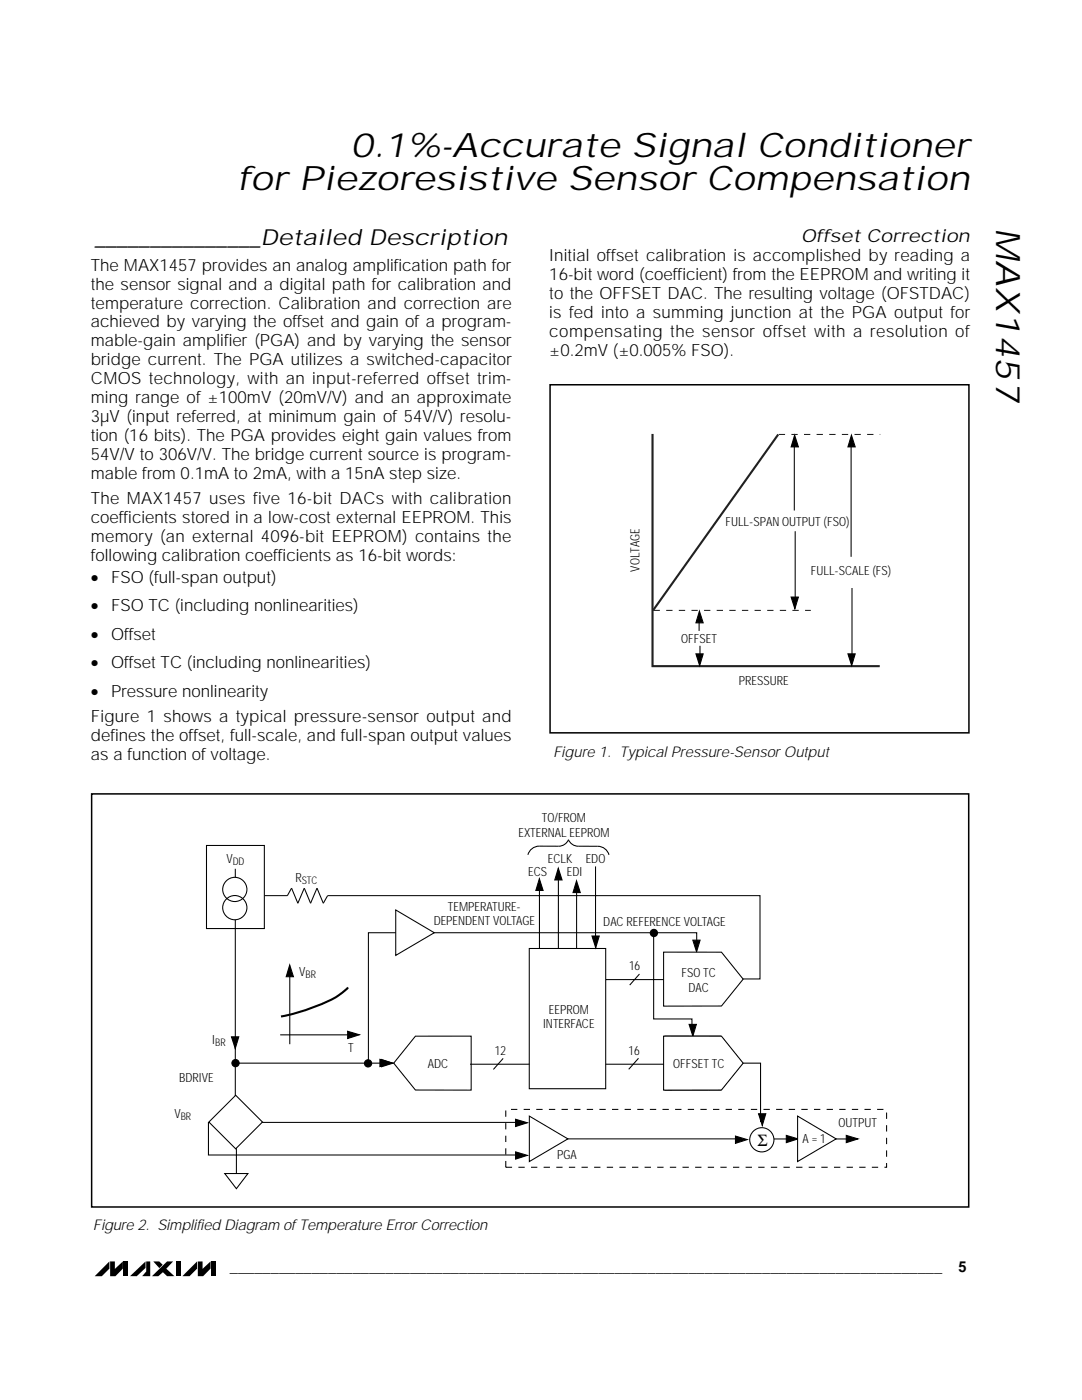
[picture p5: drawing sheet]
<svg xmlns="http://www.w3.org/2000/svg" width="216mm" height="279mm" viewBox="0 0 216 279" stroke-linecap="round" stroke-linejoin="round" font-family="sans-serif">
<defs><g id="words">
<g font-size="6.8">
<text x="70" y="31.3">0.1%-Accurate Signal Conditioner</text>
<text x="47.4" y="38">for Piezoresistive Sensor Compensation</text>
<text x="198.8" y="45.6" transform="rotate(90 198.8 45.6)">MAX1457</text>
</g>
<text font-size="4.5" x="19" y="49">_______________Detailed Description</text>
<text font-size="3.6" x="159.8" y="48.4">Offset Correction</text>
<g font-size="3.4">
<text x="109.6" y="52.1">Initial offset calibration is accomplished by reading a</text>
<text x="18.1" y="54">The MAX1457 provides an analog amplification path for</text>
<text x="18.1" y="57.8">the sensor signal and a digital path for calibration and</text>
<text x="109.6" y="55.9">16-bit w</text>
<text x="109.6" y="59.7">to the OFFSET DAC. The resulting voltage (OFSTDAC)</text>
<text x="121.6" y="55.9">ord (coefficient) from the EEPROM and w</text>
<text x="183.5" y="55.9">riting it</text>
<text x="18.1" y="61.6">temperature correction. Calibration and correction are</text>
<text x="18.1" y="65.3">achieved by varying the offset and gain of a program-</text>
<text x="109.6" y="63.5">is fed into a summing junction at the PGA output for</text>
<text x="18.1" y="69.1">mable-gain amplifier (PGA) and by varying the sensor</text>
<text x="109.6" y="67.3">compensating the sensor offset w</text>
<text x="109.6" y="71">±0.2mV (±0.005% FSO).</text>
<text x="165" y="67.3">ith a resolution of</text>
<text x="18.1" y="72.9">bridge current. The PGA utilizes a sw</text>
<text x="18.1" y="76.7">CMOS technology, w</text>
<text x="51.9" y="76.7">ith an input-referred offset trim-</text>
<text x="77.3" y="72.9">itched-capacitor</text>
<text x="18.1" y="80.5">ming range of±100mV (20mV/V) and an approximate</text>
<text x="18.1" y="84.2">3µV (input referred, at minimum gain of 54V/V) resolu-</text>
<text x="18.1" y="88">tion (16 bits). The PGA provides eight gain values from</text>
<text x="18.1" y="91.8">54V/V to 306V/V. The bridge current source is program-</text>
<text x="18.1" y="95.6">mable from 0.1mA to 2mA, w</text>
<text x="61.6" y="95.6">ith a 15nA step size.</text>
<text x="18.1" y="100.6">The MAX1457 uses five 16-bit DACs w</text>
<text x="80.6" y="100.6">ith calibration</text>
<text x="18.1" y="104.4">coefficients stored in a low</text>
<text x="58.6" y="104.4">-cost external EEPROM. This</text>
<text x="18.1" y="108.2">memory (an external 4096-bit EEPROM) contains the</text>
<text x="18.1" y="111.9">follow</text>
<text x="26.7" y="111.9">ing calibration coefficients as 16-bit w</text>
<text x="83.5" y="111.9">ords:</text>
<text x="18.1" y="116.3">•</text>
<text x="22.2" y="116.3">FSO (full-span output)</text>
<text x="18.1" y="122">•</text>
<text x="22.2" y="122">FSO TC (including nonlinearities)</text>
<text x="18.1" y="127.7">•</text>
<text x="22.2" y="127.7">Offset</text>
<text x="18.1" y="133.4">•</text>
<text x="22.2" y="133.4">Offset TC (including nonlinearities)</text>
<text x="18.1" y="139">•</text>
<text x="22.2" y="139">Pressure nonlinearity</text>
<text x="18.1" y="144.1">Figure 1 show</text>
<text x="18.1" y="147.9">defines the offset, full-scale, and full-span output values</text>
<text x="40.6" y="144.1">s a typical pressure-sensor output and</text>
<text x="18.1" y="151.6">as a function of voltage.</text>
<text x="151.1" y="228.8">Σ</text>
</g>
<g font-size="3">
<text x="110.4" y="151">Figure 1. Typical Pressure-Sensor Output</text>
<text x="18.6" y="245.4">Figure 2. Simplified Diagram of Temperature Error Correction</text>
</g>
<g font-size="2.9">
<text x="45.9" y="253.8">_______________________________________________________________________________________</text>
<text x="191.3" y="253.8">5</text>
</g>
<g font-size="2.5">
<text x="144.8" y="105">FULL-SPAN OUTPUT (FSO)</text>
<text x="127.6" y="114.1" transform="rotate(-90 127.6 114.1)">VOLTAGE</text>
<text x="161.8" y="114.8">FULL-SCALE (FS)</text>
<text x="135.9" y="128.4">OFFSET</text>
<text x="147.4" y="136.7">PRESSURE</text>
<text x="103.4" y="167">EXTERNAL EEPROM</text>
<text x="108.1" y="164">TO/FROM</text>
<text x="45.2" y="172.2">V</text>
<text x="109.3" y="172.2">ECLK</text>
<text x="116.9" y="172.2">EDO</text>
<text x="58.9" y="176">R</text>
<text x="105.4" y="174.9">ECS</text>
<text x="113.1" y="174.9">EDI</text>
<text x="86.5" y="184.7">DEPENDENT VOLTAGE</text>
<text x="89.4" y="181.7">TEM</text>
<text x="93.4" y="181.7">PERATURE-</text>
<text x="120.4" y="184.8">DAC REFERENCE VOLTAGE</text>
<text x="59.7" y="194.7">V</text>
<text x="125.5" y="193.7">16</text>
<text x="136" y="195.1">FSO TC</text>
<text x="137.4" y="198">DAC</text>
<text x="109.5" y="202.3">EEPROM</text>
<text x="42.4" y="208.4">I</text>
<text x="69.5" y="209.9">T</text>
<text x="108.4" y="205.2">INTERFACE</text>
<text x="35.8" y="215.8">BDRIVE</text>
<text x="85.4" y="213.1">ADC</text>
<text x="98.7" y="210.5">12</text>
<text x="125.4" y="210.5">16</text>
<text x="134.3" y="213.1">OFFSET TC</text>
<text x="34.8" y="223.2">V</text>
<text x="167.3" y="224.8">OUTPUT</text>
<text x="111.2" y="231.3">PGA</text>
<text x="160.1" y="228.1">A = 1</text>
</g>
<g font-size="2.1">
<text x="46.4" y="172.7">DD</text>
<text x="60.2" y="176.4">STC</text>
<text x="61" y="195.2">BR</text>
<text x="42.9" y="208.8">BR</text>
<text x="36.1" y="223.6">BR</text>
</g>
</g></defs>
<path d="M21.8 251.7v1.5l-1.5 1.5h-1.4zM22 251.7l.9 .1v1.4l1.6-1.5v1.5l-1.5 1.5h-1zM24.7 251.8h.9v2.9h-.9zM26 254.7l3-3v1.3l-1.7 1.7zM29.2 251.7h.8v3h-1.6l.8-.9zM30.6 251.7h1.2l.7 .7-.7 .7zM30.3 254.7l3-3h1.2l-1.3 1.5 1.6 1.5h-1.5l-.8-.8-.9 .8zM35.1 251.8h1v2.9h-1zM39.3 251.7v1.5l-1.5 1.5h-1.4zM39.5 251.8h.9v1.4l1.6-1.5v1.5l-1.5 1.5h-1zM42.2 251.8h.9v2.9h-.9z" fill="#000"/>
<path d="M109.9 76.9h83.3v69.2h-83.3z" fill-rule="evenodd" fill="#fff"/>
<path d="M130.2 86.6v46.3h45.3M155.3 86.7l-25 35.1" fill="none" stroke="#231f20" stroke-width=".42"/>
<path d="M158.6 86.8l.7 2.4h-1.4zM169.9 86.8l.7 2.4h-1.4zM139.6 122l.7 2.3h-1.4zM138.9 130.5h1.4l-.7 2.3zM157.9 119.2h1.4l-.7 2.3zM169.2 130.5h1.4l-.7 2.3z" fill="#000"/>
<path d="M158.5 87.7v14.2M158.6 86.8l.7 2.4h-1.4zM169.8 87.7v23.4M169.9 86.8l.7 2.4h-1.4zM157.9 119.2h1.4l-.7 2.3zM158.7 106v14.6M170 117.3v14.7M138.9 130.5h1.4l-.7 2.3zM139.5 122.8v3.1M139.6 122l.7 2.3h-1.4zM139.7 128.9v3.1M169.2 130.5h1.4l-.7 2.3z" fill="none" stroke="#000" stroke-width=".21"/>
<path d="M155.4 86.7h20.2M130.4 121.8h31.4" fill="none" stroke="#231f20" stroke-width=".21" stroke-dasharray="1.3 1.3 1.3" stroke-linecap="butt"/>
<path d="M109.8 76.8h83.5v69.5h-83.5z" fill="none" stroke="#000" stroke-width=".3"/>
<path d="M109.9 148.5h83.3v4.2h-83.3z" fill-rule="evenodd" fill="#fff"/>
<path d="M140.2 212.2h11.6v11.7M47.2 229.1v5.1" fill="none" stroke="#000" stroke-width=".21"/>
<path d="M44.8 234.2h4.7l-2.3 3z" fill="#fff"/>
<path d="M130.4 186.1v17.3h7.7v1.6M139 188.3v-2.2h-65.5v26.2M46.2 206.9h1.4l-.7 2.4zM76.1 211.4l2.3 .8-2.3 .7zM137.5 204.4h1.5l-.8 2.4zM44.8 234.2h4.7l-2.3 3zM151.4 222.3h1.4l-.7 2.3z" fill="none" stroke="#000" stroke-width=".21"/>
<path d="M46.2 206.9h1.4l-.7 2.4zM76.1 211.4l2.3 .8-2.3 .7zM137.5 204.4h1.5l-.8 2.4zM151.4 222.3h1.4l-.7 2.3z" fill="#000"/>
<path d="M79 181.6l7.7 4.5-7.7 4.6z" fill="#fff"/>
<path d="M79 181.6l7.7 4.5-7.7 4.6zM41.6 223.9v6.6h62.2M47.5 224h56.3M109.2 227.3h38.4" fill="none" stroke="#000" stroke-width=".21"/>
<path d="M105.6 222.7l7.7 4.6-7.7 4.5z" fill="#fff"/>
<g fill="none" stroke="#000" stroke-width=".21">
<path d="M41.2 168.7h11.5v16.6h-11.5zM105.3 170.6a2.34 2.34 0 0 1 2.3-1.7h3.9a2.12 2.12 0 0 0 1.9-1.3 2.12 2.12 0 0 0 2 1.3h3.9a2.34 2.34 0 0 1 2.2 1.7M107.6 175.4l.8 2.3h-1.5zM107.6 177.1v12.2M111.4 173.3l.8 2.3h-1.5zM111.4 174.6v14.7M115 175.8l.8 2.3h-1.5zM115.1 177.1v12.1M118.8 172.9v16.2M57.8 192.6l.8 2.3h-1.5zM57.8 194.3v14.1M118.1 186.8h1.5l-.7 2.3z"/>
<path d="M138.2 187.6h1.5l-.7 2.4zM47.5 212.2h44.2M55.9 206.5h14.1M69.4 205.8l2.3 .7-2.3 .8zM75.8 211.4l2.4 .7-2.4 .8zM102.9 223.4l2.3 .7-2.3 .7zM102.9 229.9l2.3 .7-2.3 .7zM105.6 222.7l7.7 4.6-7.7 4.5zM146.8 226.7l2.3 .7-2.3 .8zM152.7 227.3h4.8M156.9 226.6l2.3 .7-2.3 .7zM164.6 227.3h4.9"/>
<path d="M168.9 226.6l2.3 .7-2.3 .7z"/>
<circle cx="130.5" cy="186.2" r=".72"/>
<circle cx="47" cy="212.2" r=".72"/>
<circle cx="73.4" cy="212.2" r=".72"/>
</g>
<g fill="#000">
<path d="M107.6 175.4l.8 2.3h-1.5zM111.4 173.3l.8 2.3h-1.5zM115 175.8l.8 2.3h-1.5zM57.8 192.6l.8 2.3h-1.5zM118.1 186.8h1.5l-.7 2.3zM138.2 187.6h1.5l-.7 2.4zM69.4 205.8l2.3 .7-2.3 .8zM75.8 211.4l2.4 .7-2.4 .8zM102.9 223.4l2.3 .7-2.3 .7zM102.9 229.9l2.3 .7-2.3 .7zM146.8 226.7l2.3 .7-2.3 .8zM156.9 226.6l2.3 .7-2.3 .7z"/>
<path d="M168.9 226.6l2.3 .7-2.3 .7z"/>
<circle cx="130.5" cy="186.2" r=".72"/>
<circle cx="47" cy="212.2" r=".72"/>
<circle cx="73.4" cy="212.2" r=".72"/>
</g>
<path d="M69.4 197.1a14.6 14.6 0 0 1-6.2 3.7l-3.6 1.2-3.5 .9" fill="none" stroke="#000" stroke-width=".42"/>
<path d="M82.9 206.8h11.1v10.8l-11.1-.1-4.3-5.3z" fill="#fff"/>
<path d="M82.9 206.8h11.1v10.8l-11.1-.1-4.3-5.3z" fill="none" stroke="#000" stroke-width=".21"/>
<path d="M132.7 206.8h11.1l4.3 5.4-4.3 5.3-11.1 .1z" fill="#fff"/>
<path d="M93.8 212.4h11.8M132.7 206.8h11.1l4.3 5.4-4.3 5.3-11.1 .1z" fill="none" stroke="#000" stroke-width=".21"/>
<path d="M132.4 206.8h11.6l4.3 5.4-4.3 5.3-11.6 .1z" fill="#fff"/>
<path d="M47 173.4v1.7M52.8 178.7h4.5M65.4 178.7h86.2v16.7h-3.5M47 183.6v35.1M105.6 189.3h15.3v28h-15.3zM120.9 212.4h11.5M132.4 206.8h11.6l4.3 5.4-4.3 5.3-11.6 .1z" fill="none" stroke="#000" stroke-width=".21"/>
<path d="M132.4 190h11.6l4.3 5.4-4.3 5.4h-11.6z" fill="#fff"/>
<path d="M120.9 195.5h11.5M132.4 190h11.6l4.3 5.4-4.3 5.4h-11.6z" fill="none" stroke="#000" stroke-width=".21"/>
<path d="M41.7 223.9l5.3-5.3 5.4 5.3-5.4 5.4z" fill="#fff"/>
<path d="M41.7 223.9l5.3-5.3 5.4 5.3-5.4 5.4z" fill="none" stroke="#000" stroke-width=".21"/>
<circle cx="152" cy="227.5" r="2.41" fill="#fff"/>
<circle cx="152" cy="227.5" r="2.41" fill="none" stroke="#000" stroke-width=".21"/>
<path d="M159.1 222.7l7.7 4.6-7.7 4.5z" fill="#fff"/>
<g fill="none" stroke="#000" stroke-width=".21">
<path d="M57.3 178.8l.9-1.6 1.2 3.1 1.3-3.1 1.3 3.1 1.3-3.1 1.2 3.1 .9-1.5M127.6 194.4l-2 2.2M100.4 211.2l-1.9 2.2M127.4 211.2l-1.9 2.2M159.1 222.7l7.7 4.6-7.7 4.5z"/>
<circle cx="46.9" cy="177.5" r="2.41"/>
<circle cx="46.9" cy="181.1" r="2.41"/>
</g>
<path d="M100.9 221.4h76v11.6h-76z" fill="none" stroke="#000" stroke-width=".21" stroke-dasharray="1.3 1.3 1.3" stroke-linecap="butt"/>
<path d="M18.3 158.4h175v82.5h-175z" fill="none" stroke="#000" stroke-width=".3"/>
<use href="#words"/>
</svg>
